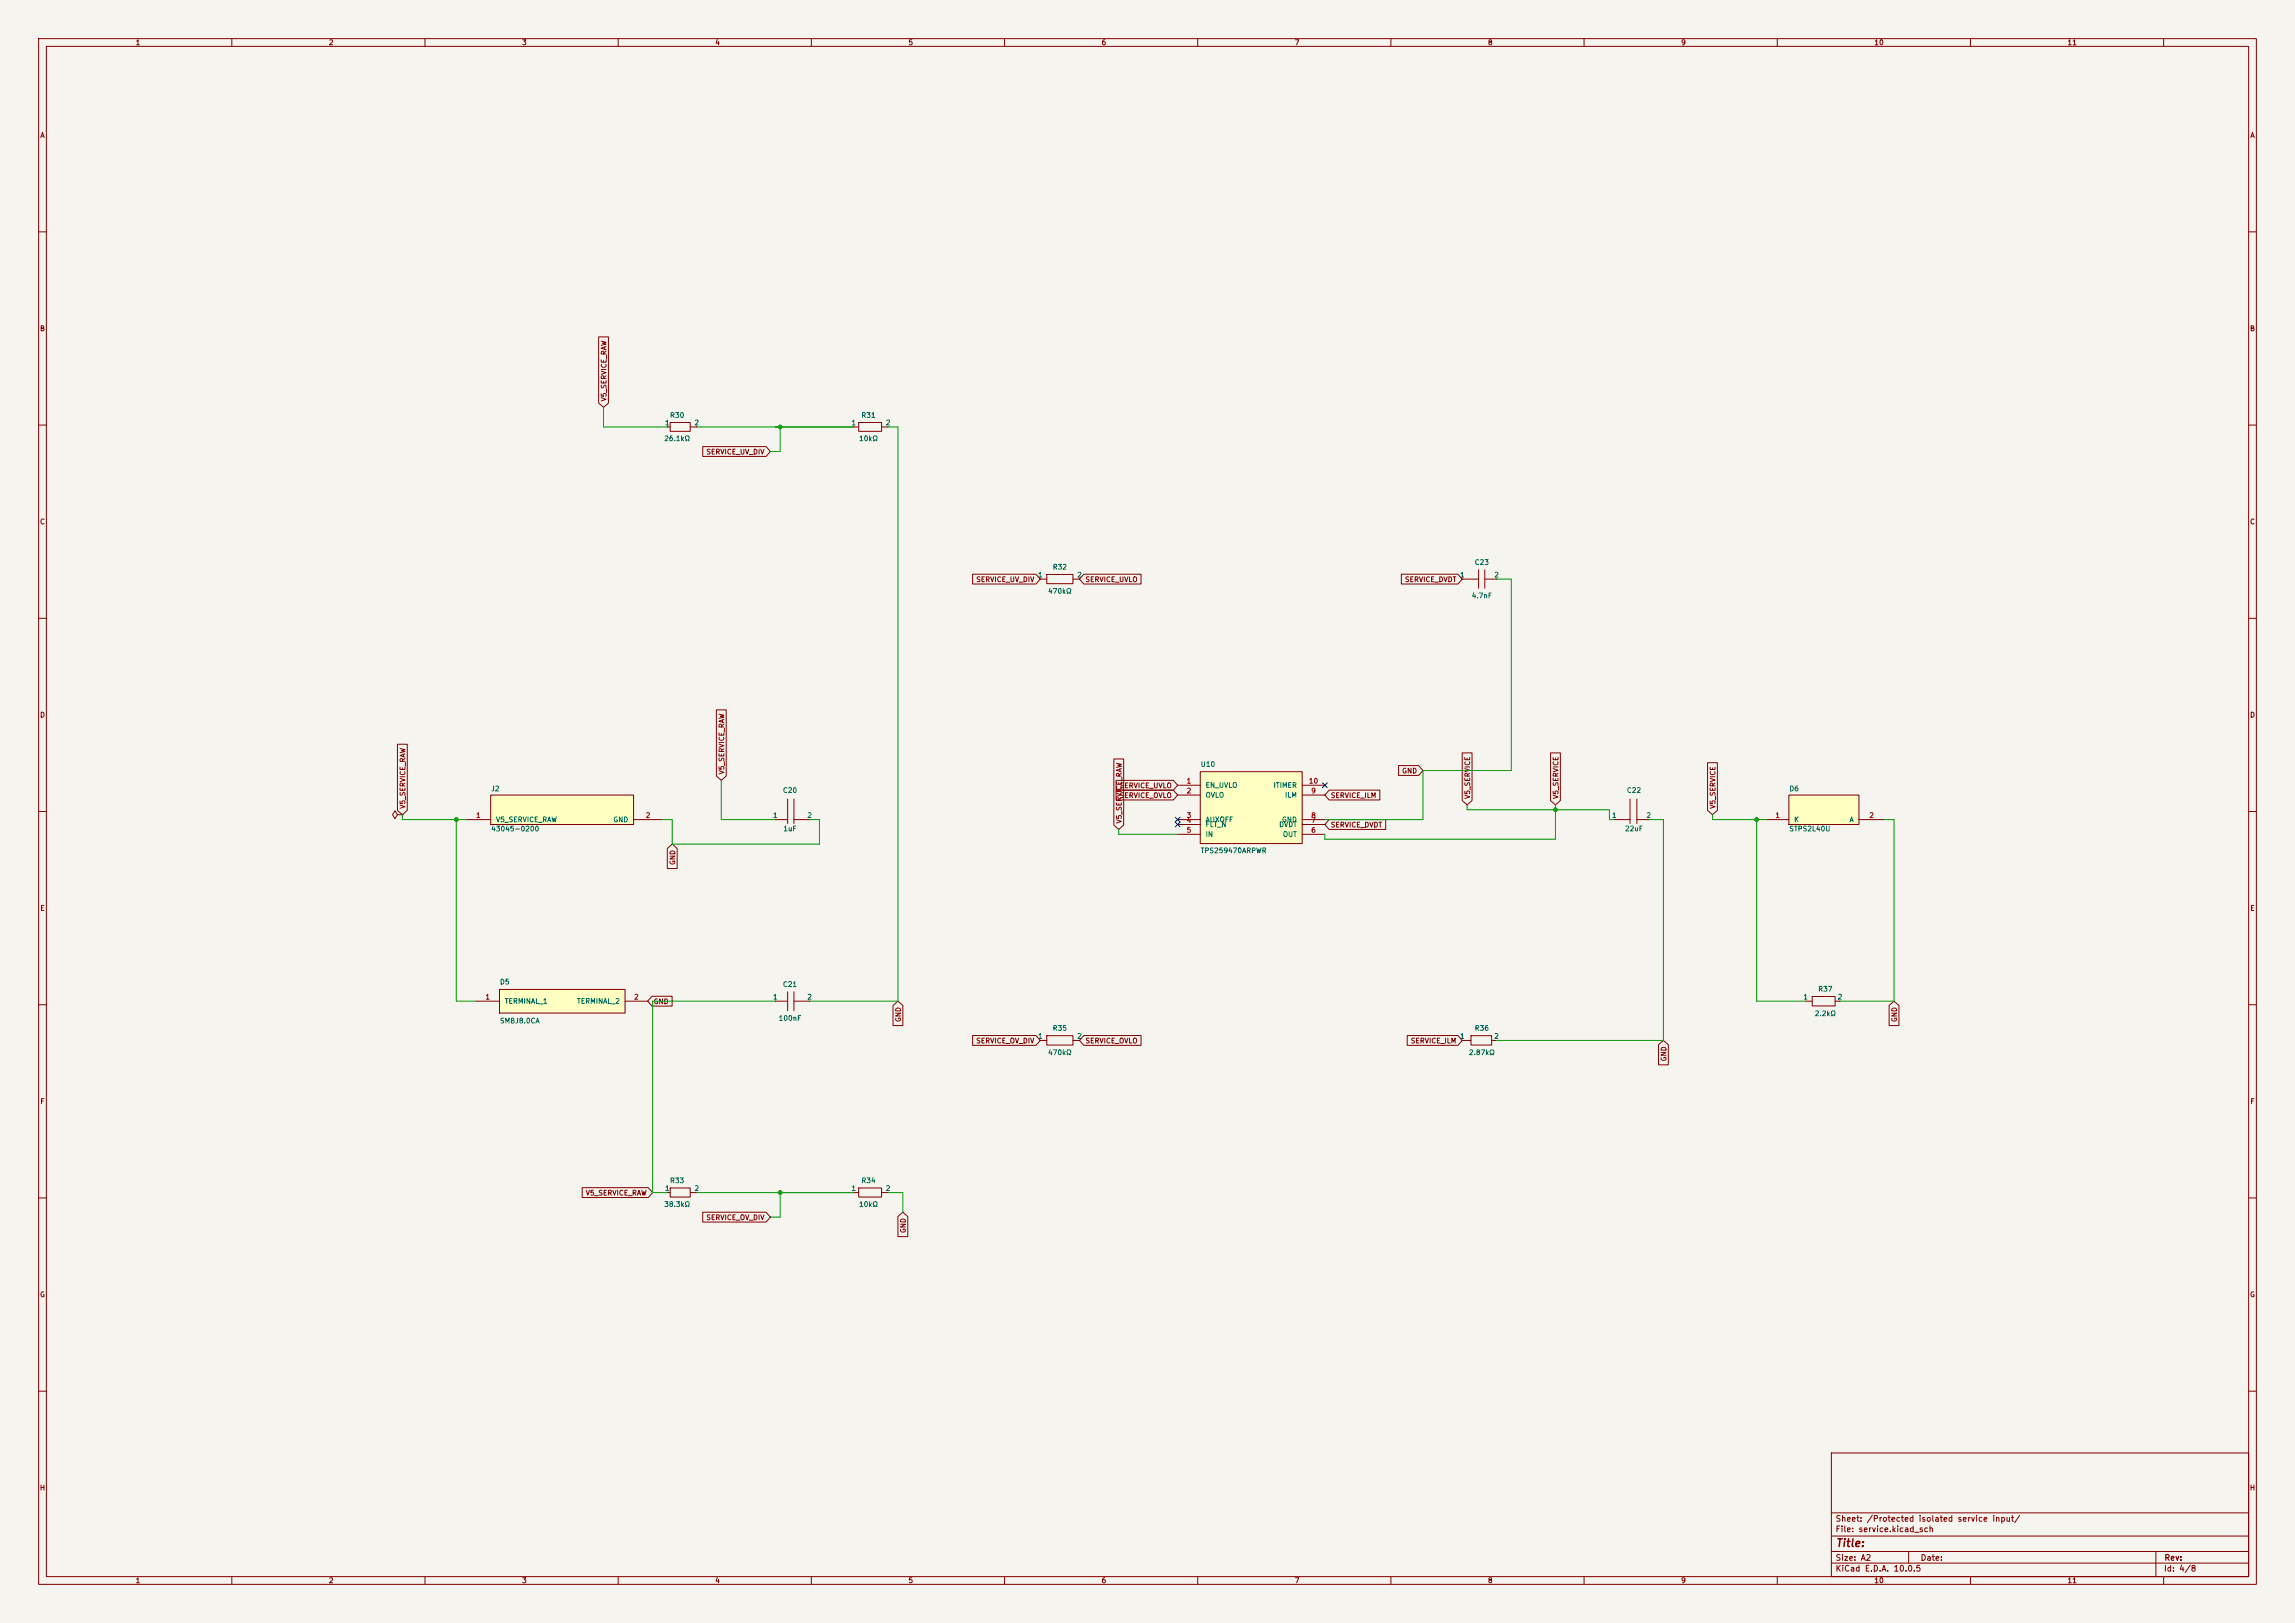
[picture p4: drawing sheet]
<svg xmlns="http://www.w3.org/2000/svg" width="594mm" height="420mm" viewBox="0 0 594 420" stroke-linecap="round" stroke-linejoin="round" font-family="sans-serif">
<defs><g id="words">
<text font-size="2" fill="#840000" x="475" y="400.8">Title:</text>
<g font-size="1.5" fill="#840000">
<text x="475" y="394.1">Sheet: /Protected isolated service input/</text>
<text x="475" y="396.8">File: service.kicad_sch</text>
<text x="475" y="407">KiCad E.D.A. 10.0.5</text>
<text x="475" y="404.2">Size: A2</text>
<text x="497" y="404.2">Date:</text>
<text x="560" y="407">Id: 4/8</text>
<text x="560.1" y="404.2">Rev:</text>
</g>
<g font-size="1.3" fill="#840000">
<text x="35" y="12">1</text>
<text x="85" y="12">2</text>
<text x="135" y="12">3</text>
<text x="185" y="12">4</text>
<text x="235" y="12">5</text>
<text x="285" y="12">6</text>
<text x="335" y="12">7</text>
<text x="385" y="12">8</text>
<text x="435" y="12">9</text>
<text x="485" y="12">10</text>
<text x="535" y="12">11</text>
<text x="10.3" y="36">A</text>
<text x="582.3" y="36">A</text>
<text x="10.2" y="86">B</text>
<text x="582.2" y="86">B</text>
<text x="157.3" y="104" transform="rotate(-90 157.3 104)">V5_SERVICE_RAW</text>
<text x="182.7" y="117.9">SERVICE_UV_DIV</text>
<text x="10.2" y="136">C</text>
<text x="582.2" y="136">C</text>
<text x="252.5" y="150.9">SERVICE_UV_DIV</text>
<text x="280.8" y="150.9">SERVICE_UVLO</text>
<text x="363.5" y="150.9">SERVICE_DVDT</text>
<text x="10.2" y="186">D</text>
<text x="582.2" y="186">D</text>
<text x="187.7" y="200.5" transform="rotate(-90 187.7 200.5)">V5_SERVICE_RAW</text>
<text x="362.8" y="200.4">GND</text>
<text x="105.2" y="209.4" transform="rotate(-90 105.2 209.4)">V5_SERVICE_RAW</text>
<text x="289.7" y="204.3">SERVICE_UVLO</text>
<text x="289.7" y="206.8">SERVICE_OVLO</text>
<text x="344.3" y="206.8">SERVICE_ILM</text>
<text x="380.8" y="206.9" transform="rotate(-90 380.8 206.9)">V5_SERVICE</text>
<text x="403.6" y="206.9" transform="rotate(-90 403.6 206.9)">V5_SERVICE</text>
<text x="444.3" y="209.4" transform="rotate(-90 444.3 209.4)">V5_SERVICE</text>
<text x="290.6" y="213.2" transform="rotate(-90 290.6 213.2)">V5_SERVICE_RAW</text>
<text x="344.3" y="214.4">SERVICE_DVDT</text>
<text x="175" y="224" transform="rotate(-90 175 224)">GND</text>
<text x="10.3" y="236">E</text>
<text x="582.3" y="236">E</text>
<text x="169" y="260.1">GND</text>
<text x="233.5" y="264.6" transform="rotate(-90 233.5 264.6)">GND</text>
<text x="491.3" y="264.6" transform="rotate(-90 491.3 264.6)">GND</text>
<text x="252.5" y="270.3">SERVICE_OV_DIV</text>
<text x="280.8" y="270.3">SERVICE_OVLO</text>
<text x="365" y="270.3">SERVICE_ILM</text>
<text x="431.6" y="274.8" transform="rotate(-90 431.6 274.8)">GND</text>
<text x="10.3" y="286">F</text>
<text x="582.3" y="286">F</text>
<text x="151.5" y="309.7">V5_SERVICE_RAW</text>
<text x="182.7" y="316">SERVICE_OV_DIV</text>
<text x="234.7" y="319.2" transform="rotate(-90 234.7 319.2)">GND</text>
<text x="10.2" y="336">G</text>
<text x="582.2" y="336">G</text>
<text x="10.2" y="386">H</text>
<text x="582.2" y="386">H</text>
<text x="35" y="410">1</text>
<text x="85" y="410">2</text>
<text x="135" y="410">3</text>
<text x="185" y="410">4</text>
<text x="235" y="410">5</text>
<text x="285" y="410">6</text>
<text x="335" y="410">7</text>
<text x="385" y="410">8</text>
<text x="435" y="410">9</text>
<text x="485" y="410">10</text>
<text x="535" y="410">11</text>
</g>
<g font-size="1.3" fill="#006464">
<text x="172" y="110.4">1</text>
<text x="173.3" y="108.4">R30</text>
<text x="179.6" y="110.4">2</text>
<text x="220.3" y="110.4">1</text>
<text x="222.8" y="108.4">R31</text>
<text x="229.1" y="110.4">2</text>
<text x="171.8" y="114.4">26.1kΩ</text>
<text x="222.2" y="114.4">10kΩ</text>
<text x="268.5" y="149.7">1</text>
<text x="272.3" y="147.7">R32</text>
<text x="278.7" y="149.7">2</text>
<text x="377.7" y="149.7">1</text>
<text x="381.6" y="146.5">C23</text>
<text x="386.6" y="149.7">2</text>
<text x="271.1" y="153.9">470kΩ</text>
<text x="380.8" y="155.1">4.7nF</text>
<text x="310.6" y="198.7">U10</text>
<text x="127" y="205.1">J2</text>
<text x="202.5" y="205.5">C20</text>
<text x="311.9" y="204.2">EN_UVLO</text>
<text x="311.9" y="206.7">OVLO</text>
<text x="329.5" y="204.2">ITIMER</text>
<text x="332.5" y="206.7">ILM</text>
<text x="420.9" y="205.5">C22</text>
<text x="463" y="205.1">D6</text>
<text x="127" y="215.4">43045-0200</text>
<text x="128.2" y="213.1">V5_SERVICE_RAW</text>
<text x="158.6" y="213.1">GND</text>
<text x="199.9" y="212">1</text>
<text x="202.6" y="215.4">1uF</text>
<text x="208.8" y="212">2</text>
<text x="311.9" y="213.1">AUXOFF</text>
<text x="311.9" y="214.3">FLT_N</text>
<text x="330.9" y="214.3">DVDT</text>
<text x="331.7" y="213.1">GND</text>
<text x="417.1" y="212">1</text>
<text x="420.5" y="215.4">22uF</text>
<text x="426" y="212">2</text>
<text x="463" y="215.4">STPS2L40U</text>
<text x="464.2" y="213.1">K</text>
<text x="478.6" y="213.1">A</text>
<text x="310.6" y="221.1">TPS259470ARPWR</text>
<text x="311.9" y="216.9">IN</text>
<text x="331.9" y="216.9">OUT</text>
<text x="129.3" y="255">D5</text>
<text x="202.5" y="255.7">C21</text>
<text x="470.5" y="256.9">R37</text>
<text x="130.5" y="260">TERMINAL_1</text>
<text x="149.2" y="260">TERMINAL_2</text>
<text x="199.9" y="258.9">1</text>
<text x="208.8" y="258.9">2</text>
<text x="466.6" y="258.9">1</text>
<text x="469.6" y="263.2">2.2kΩ</text>
<text x="475.5" y="258.9">2</text>
<text x="129.3" y="265.1">SMBJ8.0CA</text>
<text x="201.4" y="264.5">100nF</text>
<text x="268.5" y="269.1">1</text>
<text x="272.3" y="267">R35</text>
<text x="278.7" y="269.1">2</text>
<text x="377.7" y="269.1">1</text>
<text x="381.6" y="267">R36</text>
<text x="386.6" y="269.1">2</text>
<text x="271.1" y="273.3">470kΩ</text>
<text x="380.1" y="273.3">2.87kΩ</text>
<text x="172" y="308.5">1</text>
<text x="173.3" y="306.5">R33</text>
<text x="179.6" y="308.5">2</text>
<text x="220.3" y="308.5">1</text>
<text x="222.8" y="306.5">R34</text>
<text x="229.1" y="308.5">2</text>
<text x="171.8" y="312.6">38.3kΩ</text>
<text x="222.2" y="312.6">10kΩ</text>
</g>
<g font-size="1.3" fill="#a90000">
<text x="307" y="203.1">1</text>
<text x="338.6" y="203.1">10</text>
<text x="307" y="205.6">2</text>
<text x="339.2" y="205.6">9</text>
<text x="123.1" y="212">1</text>
<text x="167" y="212">2</text>
<text x="307" y="212">3</text>
<text x="307" y="213.2">4</text>
<text x="307" y="215.8">5</text>
<text x="339.2" y="215.8">6</text>
<text x="339.2" y="213.2">7</text>
<text x="339.2" y="212">8</text>
<text x="459.4" y="212">1</text>
<text x="483.7" y="212">2</text>
<text x="125.5" y="258.9">1</text>
<text x="164" y="258.9">2</text>
</g>
</g></defs>
<path d="M0 0h594v420h-594z" fill="#f5f4ef" stroke="#f5f4ef" stroke-width=".26"/>
<g fill="none" stroke="#840000" stroke-width=".26">
<path d="M10 10h574v400h-574zM12 12h570v396h-570zM60 10v2M110 10v2M160 10v2M210 10v2M260 10v2M310 10v2M360 10v2M410 10v2M460 10v2M510 10v2"/>
<path d="M560 10v2M10 60h2M582 60h2M10 110h2M582 110h2M10 160h2M582 160h2M10 210h2M417.8 212.1h4.1M421.9 206.8v6.3M423.7 206.8v6.3M423.7 212.1h3"/>
<path d="M582 210h2M10 260h2M378.5 269.2h2.2M378.5 269.2h.1M380.7 268h5.4v2.4h-5.4zM386.1 269.2h1.2M582 260h2M10 310h2M582 310h2M10 360h2M474 376h108v32h-108zM582 360h2"/>
<path d="M474 397.5h108M474 391.5h108M60 408v2M110 408v2M160 408v2M210 408v2M260 408v2M310 408v2M360 408v2M410 408v2M460 408v2M474 404.5h108"/>
<path d="M474 401.5h108M494 401.5v3M510 408v2M558 401.5v6.5M560 408v2"/>
</g>
<path d="M127 205.7h37v7.7h-37z" fill="#ffffc2"/>
<path d="M120.6 212.1h6.4M127 205.7h37v7.7h-37zM164 212.1h7.4" fill="none" stroke="#840000" stroke-width=".26"/>
<path d="M129.3 256h32.5v6.2h-32.5z" fill="#ffffc2"/>
<path d="M123.2 259.1h6.1M129.3 256h32.5v6.2h-32.5zM161.8 259.1h5.8M172.7 308.6h.8M173.5 307.4h5.1v2.4h-5.1zM178.6 308.6h1.7" fill="none" stroke="#840000" stroke-width=".26"/>
<path d="M310.7 199.7h26.3v18.6h-26.3z" fill="#ffffc2"/>
<g fill="none" stroke="#840000" stroke-width=".26">
<path d="M310.7 199.7h26.3v18.6h-26.3zM304.8 203.2h5.9M304.8 205.7h5.9M304.8 212.1h5.9M304.8 213.4h5.9M304.8 215.9h5.9M337 203.2h5.9M337 205.7h5.9M337 212.1h5.9M337 213.4h5.9M337 215.9h5.9M467.4 259.1h1.7"/>
<path d="M469.1 257.9h5.9v2.4h-5.9zM475 259.1h1.2"/>
</g>
<path d="M463 205.7h18.1v7.7h-18.1z" fill="#ffffc2"/>
<g fill="none" stroke="#840000" stroke-width=".26">
<path d="M154.9 87.2h2.6v17.1l-1.3 1.1-1.3-1.1zM172.7 110.5h.8M173.5 109.3h5.1v2.3h-5.1zM178.6 110.5h1.7M181.9 115.6h16.4l1.1 1.2-1.1 1.3h-16.4zM221 110.5h1.3M222.3 109.3h5.9v2.3h-5.9zM228.2 110.5h1.7M251.7 148.6h16.4l1.1 1.3-1.1 1.2h-16.4zM269.2 149.9h1.7M270.9 148.7h6.8v2.3h-6.8zM277.7 149.9h1.7"/>
<path d="M280.5 148.6h14.8v2.5h-14.8l-1.1-1.2zM362.7 148.6h14.6l1.2 1.3-1.2 1.2h-14.6zM378.5 149.9h4.2M378.5 149.9h.1M382.7 147.4v4.8M384.3 147.4v4.8M384.3 149.9h3M102.9 192.6h2.5v17.1l-1.3 1.1-1.2-1.1zM185.4 183.7h2.6v17.1l-1.3 1.1-1.3-1.1zM288.3 196.4h2.5v17.1l-1.2 1.1-1.3-1.1zM362 198.1h5.2l1.1 1.3-1.1 1.3h-5.2zM378.5 194.8h2.5v12.4l-1.3 1.1-1.2-1.1z"/>
<path d="M401.3 194.8h2.6v12.4l-1.3 1.1-1.3-1.1zM442 197.4h2.5v12.3l-1.3 1.1-1.2-1.1zM102.9 210.8l-.7-1-.6 1 .6 1 .7-1h1.2M104.1 210.8h.1M172.7 219.6l1.3-1.2 1.3 1.2v5.2h-2.6zM200.7 212.1h3.2M200.7 212.1h.1M203.9 206.8v6.3M205.5 206.8v6.3M205.5 212.1h4M288.9 201.9h14.8l1.1 1.3-1.1 1.3h-14.8zM288.9 204.5h14.8l1.1 1.2-1.1 1.3h-14.8z"/>
<path d="M344 204.5h13.1v2.5h-13.1l-1.1-1.3zM344 212.1h14.7v2.5h-14.7l-1.1-1.2zM457.2 212.1h5.8M463 205.7h18.1v7.7h-18.1zM481.1 212.1h6.6M168.8 257.8h5.2v2.6h-5.2l-1.2-1.3zM200.7 259.1h3.2M200.7 259.1h.1M203.9 256.7v4.8M205.5 256.7v4.8M205.5 259.1h4M231.1 260.2l1.3-1.1 1.3 1.1v5.2h-2.6z"/>
<path d="M251.7 268h16.4l1.1 1.2-1.1 1.3h-16.4zM269.2 269.2h1.7M270.9 268h6.8v2.4h-6.8zM277.7 269.2h1.7M280.5 268h14.8v2.5h-14.8l-1.1-1.3zM364.2 268h13.1l1.2 1.2-1.2 1.3h-13.1zM429.3 270.4l1.2-1.2 1.3 1.2v5.2h-2.5zM488.9 260.2l1.3-1.1 1.3 1.1v5.2h-2.6zM150.7 307.3h17.1l1.1 1.3-1.1 1.3h-17.1zM181.9 313.7h16.4l1.1 1.3-1.1 1.2h-16.4zM221 308.6h1.3M222.3 307.4h5.9v2.4h-5.9z"/>
<path d="M228.2 308.6h1.7M232.4 314.8l1.3-1.1 1.3 1.1v5.2h-2.6z"/>
</g>
<g fill="none" stroke="#009600" stroke-width=".26">
<path d="M156.2 105.4v5.1h16.5M180.3 110.5h40.7M201.9 110.5v6.3h-2.5M229.9 110.5h2.5v148.6h-22.9M387.3 149.9h3.9v49.5h-22.9v12.7h-25.4M104.1 210.8v1.3h16.5M118.1 212.1v47h5.1M171.4 212.1h2.6v6.3h38.1v-6.3h-2.6M186.7 201.9v10.2h14M289.6 214.6v1.3h15.2M379.7 208.3v1.3h36.9v2.5h1.2M402.6 208.3v8.9h-59.7v-1.3"/>
<path d="M426.7 212.1h3.8v57.1h-43.2M443.2 210.8v1.3h14M454.7 212.1v47h12.7M487.7 212.1h2.5v47h-14M200.7 259.1h-31.8v49.5h3.8M180.3 308.6h40.7M201.9 308.6v6.4h-2.5M229.9 308.6h3.8v5.1"/>
</g>
<path d="M304.2 211.5l1.2 1.2M304.2 212.8l1.2 1.2M305.4 211.5l-1.2 1.2M305.4 212.8l-1.2 1.2M342.3 202.6l1.2 1.2M343.5 202.6l-1.2 1.2" fill="none" stroke="#000084" stroke-width=".26"/>
<g fill="#009600" stroke="#009600" stroke-width=".26">
<circle cx="402.6" cy="209.6" r=".46"/>
<circle cx="454.7" cy="212.1" r=".46"/>
<circle cx="201.9" cy="110.5" r=".46"/>
<circle cx="118.1" cy="212.1" r=".46"/>
<circle cx="201.9" cy="308.6" r=".46"/>
</g>
<use href="#words"/>
</svg>
